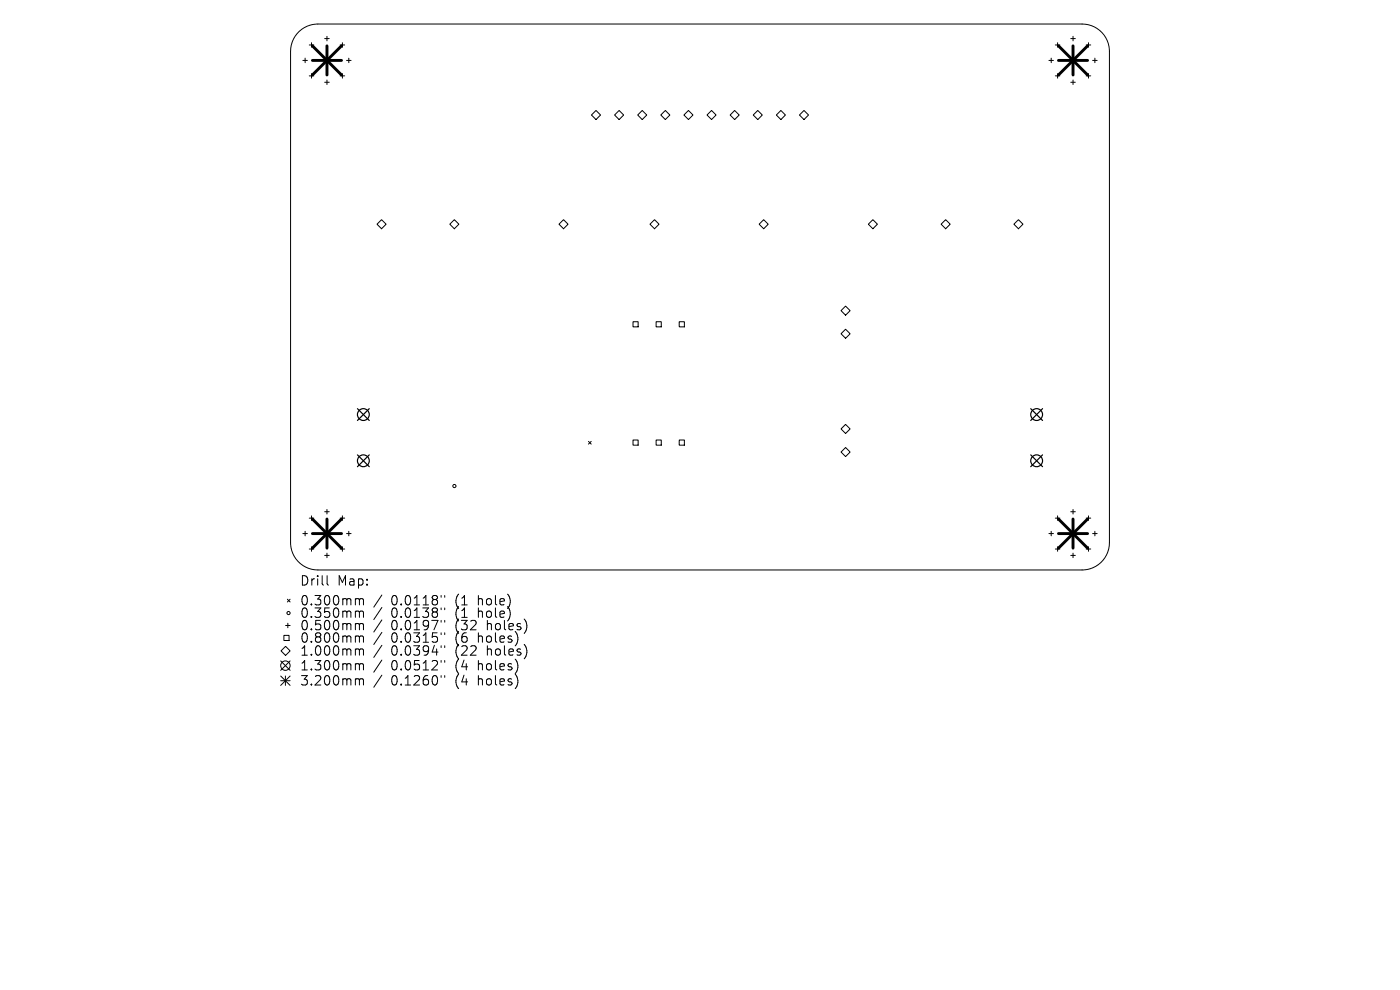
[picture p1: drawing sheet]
<svg xmlns="http://www.w3.org/2000/svg" width="297mm" height="210mm" viewBox="0 0 297 210" stroke-linecap="round" stroke-linejoin="round" font-family="sans-serif">
<defs><g id="words">
<g font-size="2.8">
<text x="63.5" y="124.5">Drill</text>
<text x="71.6" y="124.5">Map:</text>
<text x="63.5" y="128.7">0.300mm</text>
<text x="63.5" y="131.3">0.350mm</text>
<text x="83" y="128.7">0.0118&quot;</text>
<text x="83" y="131.3">0.0138&quot;</text>
<text x="96.7" y="128.7">(1</text>
<text x="96.7" y="131.3">(1</text>
<text x="101.7" y="128.7">hole)</text>
<text x="101.7" y="131.3">hole)</text>
<text x="63.5" y="134">0.500mm</text>
<text x="63.5" y="136.6">0.800mm</text>
<text x="83" y="134">0.0197&quot;</text>
<text x="83" y="136.6">0.0315&quot;</text>
<text x="96.7" y="134">(32</text>
<text x="96.7" y="136.6">(6</text>
<text x="101.7" y="136.6">holes)</text>
<text x="103.6" y="134">holes)</text>
<text x="63.5" y="139.4">1.000mm</text>
<text x="63.5" y="142.5">1.300mm</text>
<text x="83" y="139.4">0.0394&quot;</text>
<text x="83" y="142.5">0.0512&quot;</text>
<text x="96.7" y="139.4">(22</text>
<text x="96.7" y="142.5">(4</text>
<text x="101.7" y="142.5">holes)</text>
<text x="103.6" y="139.4">holes)</text>
<text x="63.5" y="145.7">3.200mm</text>
<text x="83" y="145.7">0.1260&quot;</text>
<text x="96.7" y="145.7">(4</text>
<text x="101.7" y="145.7">holes)</text>
</g>
</g></defs>
<g fill="none" stroke="#000" stroke-width=".21">
<path d="M63.5 6.7l1.6-1.1 1.3-.4 1-.1h162.2a5.8 5.8 0 0 1 5.8 5.8v104.2a5.8 5.8 0 0 1-5.8 5.8h-162.2a5.8 5.8 0 0 1-5.8-5.8v-104.2l.4-2 .6-1.2zM64.2 12.8h1M64.7 12.3v1M65.6 9.5h1M65.6 16.1h1M66.1 9.1v.9M66.1 15.6v1M68.9 8.2h.9M68.9 17.4h.9M69.4 7.7v1M69.4 17v.9M72.2 9.5h.9"/>
<path d="M72.2 16.1h.9M72.6 9.1v.9M72.6 15.6v1M73.5 12.8h1M74 12.3v1M222.5 12.8h1M223 12.3v1M223.9 9.5h.9M223.9 16.1h.9M224.4 9.1v.9M224.4 15.6v1M227.2 8.2h.9"/>
<path d="M227.2 17.4h.9M227.6 7.7v1M227.6 17v.9M230.4 9.5h1M230.4 16.1h1M230.9 9.1v.9M230.9 15.6v1M231.8 12.8h1M232.3 12.3v1M125.5 24.4l.9-1 1 1-1 1zM131.3 23.4l1 1-1 1-.9-1zM136.2 23.4l1 1-1 1-.9-1z"/>
<path d="M141.1 23.4l1 1-1 1-.9-1zM145.1 24.4l.9-1 1 1-1 1zM150 24.4l1-1 .9 1-.9 1zM154.9 24.4l1-1 .9 1-.9 1zM159.8 24.4l1-1 .9 1-.9 1zM164.7 24.4l1-1 .9 1-.9 1zM170.6 23.4l.9 1-.9 1-1-1zM80.9 46.6l1 1-1 .9-.9-.9zM96.4 46.6l1 1-1 .9-1-.9zM118.6 47.6l.9-1 1 1-1 .9zM138.9 46.6l.9 1-.9 .9-1-.9zM162 46.6l1 1-1 .9-1-.9z"/>
<path d="M185.2 46.6l.9 1-.9 .9-1-.9zM199.7 47.6l.9-1 1 1-1 .9zM215.1 47.6l1-1 .9 1-.9 .9zM134.3 68.2h1.1v1.1h-1.1zM139.2 68.2h1.1v1.1h-1.1zM144.1 68.2h1.1v1.1h-1.1zM178.4 65.9l1-1 .9 1-.9 1zM178.4 70.8l1-1 .9 1-.9 1zM124.8 93.6l.6 .6M125.4 93.6l-.6 .6M134.3 93.3h1.1v1.1h-1.1zM139.2 93.3h1.1v1.1h-1.1z"/>
<path d="M144.1 93.3h1.1v1.1h-1.1zM178.4 91l1-1 .9 1-.9 1zM178.4 95.9l1-1 .9 1-.9 1zM64.2 113.2h1M64.7 112.7v1M65.6 109.9h1M65.6 116.5h1M66.1 109.4v1M66.1 116v.9M68.9 108.6h.9M68.9 117.8h.9M69.4 108.1v.9"/>
<path d="M69.4 117.3v1M72.2 109.9h.9M72.2 116.5h.9M72.6 109.4v1M72.6 116v.9M73.5 113.2h1M74 112.7v1M222.5 113.2h1M223 112.7v1M223.9 109.9h.9M223.9 116.5h.9M224.4 109.4v1"/>
<path d="M224.4 116v.9M227.2 108.6h.9M227.2 117.8h.9M227.6 108.1v.9M227.6 117.3v1M230.4 109.9h1M230.4 116.5h1M230.9 109.4v1M230.9 116v.9M231.8 113.2h1M232.3 112.7v1M60.2 134.8h1.1v1.1h-1.1z"/>
<path d="M60.6 137.1l.9 1-.9 .9-1-.9zM60.6 132.7h.9M61 127.1l.5 .6M61.1 132.2v1M61.5 127.1l-.5 .6M69.4 122.1v1.7l.3 .3M75.7 127h.3l.2 .3M75.7 129.6h.3l.2 .3M75.7 132.3h.3l.2 .3M75.7 134.9h.3l.2 .3M75.7 137.6h.3l.2 .3M76.2 127.3l.3-.3 .5 .1 .1 1.2"/>
<path d="M76.2 127.3v1M76.2 129.9v1.1M76.2 132.6v1M76.2 135.2v1M76.2 137.9v1.1M76.2 129.9l.3-.3 .5 .1 .1 1.3M76.2 132.6l.3-.3 .5 .1 .1 1.2M76.2 135.2l.3-.3 .5 .1 .1 1.2M76.2 137.9l.3-.3 .5 .1 .1 1.3M81 126.2l-1.7 2.6M81 128.9l-1.7 2.5M81 131.5l-1.7 2.6"/>
<path d="M81 134.1l-1.7 2.6M81 136.9l-1.7 2.6M93.6 126.3v.4M93.6 129v.3M93.6 131.6v.4M93.6 134.2v.4M93.6 137v.4M94.3 126.3v.4M94.3 129v.3M94.3 131.6v.4M94.3 134.2v.4M94.3 137v.4"/>
<path d="M59.5 140.2l2 2M59.5 143.4l2 2M59.5 144.4h2M60.5 143.4v2M61.5 140.2l-2 2M61.5 143.4l-2 2M75.7 140.8h.3l.2 .3M75.7 144h.3l.2 .3M76.2 141.1v1M76.2 144.3v1M76.2 141.1l.3-.3 .5 .1 .1 1.2M76.2 144.3l.3-.3 .5 .1 .1 1.2"/>
<path d="M81 140l-1.7 2.6M81 143.2l-1.7 2.6M93.6 140.1v.4M93.6 143.3v.4M94.3 140.1v.4M94.3 143.3v.4"/>
<circle cx="96.4" cy="103.1" r=".34"/>
<circle cx="61.2" cy="130" r=".34"/>
<circle cx="60.5" cy="141.2" r="1"/>
</g>
<g fill="none" stroke="#000" stroke-width=".25">
<path d="M75.8 86.7l2.5 2.5M75.8 96.5l2.5 2.5M78.3 86.7l-2.5 2.5M78.3 96.5l-2.5 2.5M218.7 86.7l2.5 2.5M218.7 96.5l2.5 2.5M221.2 86.7l-2.5 2.5M221.2 96.5l-2.5 2.5"/>
<circle cx="77.1" cy="97.7" r="1.25"/>
<circle cx="77.1" cy="87.9" r="1.25"/>
<circle cx="219.9" cy="97.7" r="1.25"/>
<circle cx="219.9" cy="87.9" r="1.25"/>
</g>
<g fill="none" stroke="#000" stroke-width=".62">
<path d="M66.3 9.7l6.2 6.2M66.3 12.8h6.2M69.4 9.7v6.2M72.5 9.7l-6.2 6.2M224.6 12.8h6.1M224.6 9.7l6.1 6.2M227.6 9.7v6.2M230.7 9.7l-6.1 6.2M66.3 110.1l6.2 6.2M66.3 113.2h6.2M69.4 110.1v6.2M72.5 110.1l-6.2 6.2"/>
<path d="M224.6 113.2h6.1M224.6 110.1l6.1 6.2M227.6 110.1v6.2M230.7 110.1l-6.1 6.2"/>
</g>
<use href="#words"/>
</svg>
